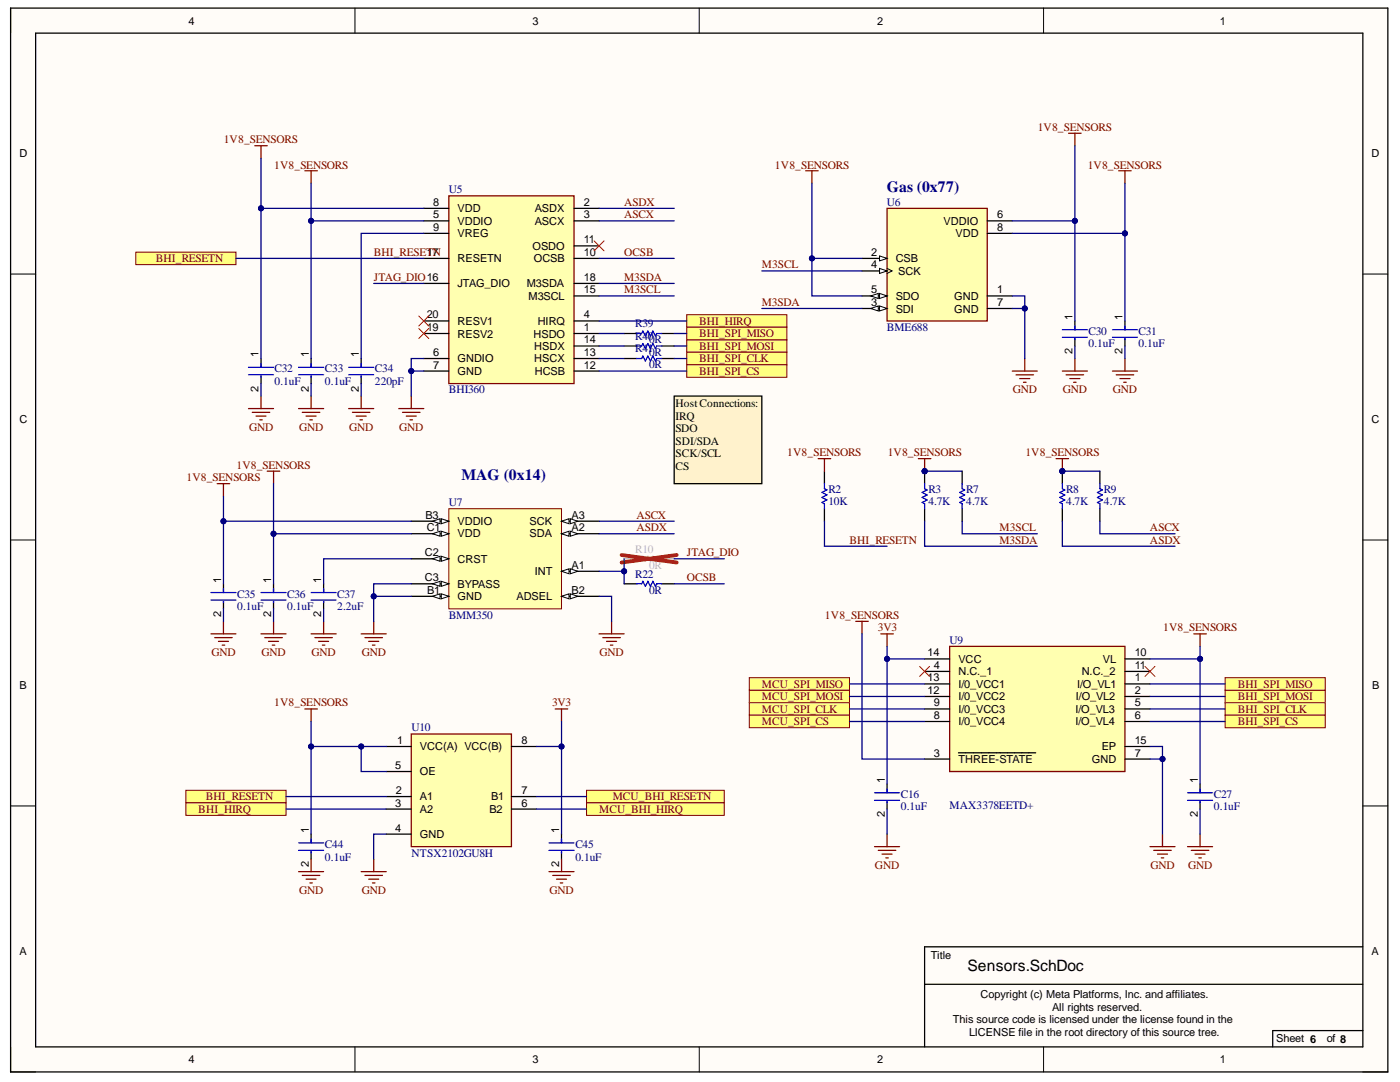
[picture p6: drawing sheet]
<svg xmlns="http://www.w3.org/2000/svg" width="279mm" height="216mm" viewBox="0 0 279 216" stroke-linecap="round" stroke-linejoin="round" font-family="sans-serif">
<defs><g id="words">
<g font-size="3.1" fill="#000080">
<text x="177" y="38.4">Gas (0x77)</text>
<text x="92.1" y="95.8">MAG (0x14)</text>
</g>
<text font-size="3.1" x="193.1" y="193.8">Sensors.SchDoc</text>
<g font-size="2.3" fill="#800000">
<text x="44.6" y="28.6">1V8_SENSORS</text>
<text x="207.1" y="26.1">1V8_SENSORS</text>
<text x="54.7" y="33.6">1V8_SENSORS</text>
<text x="154.7" y="33.6">1V8_SENSORS</text>
<text x="217.1" y="33.6">1V8_SENSORS</text>
<text x="124.6" y="41.1">ASDX</text>
<text x="124.6" y="43.6">ASCX</text>
<text x="31.1" y="52.3">BHI_RESETN</text>
<text x="74.6" y="51">BHI_RESETN</text>
<text x="124.6" y="51">OCSB</text>
<text x="152" y="53.6">M3SCL</text>
<text x="74.6" y="56.1">JTAG_DIO16</text>
<text x="124.6" y="56.1">M3SDA</text>
<text x="124.6" y="58.6">M3SCL</text>
<text x="139.5" y="64.8">BHI_HIRQ</text>
<text x="152" y="61.1">M3SDA</text>
<text x="139.5" y="69.8">BHI_SPI_MOSI</text>
<text x="139.5" y="67.3">BHI_SPI_MISO</text>
<text x="139.5" y="72.3">BHI_SPI_CLK</text>
<text x="139.5" y="74.8">BHI_SPI_CS</text>
<text x="202.1" y="78.5">GND</text>
<text x="212.1" y="78.5">GND</text>
<text x="222.1" y="78.5">GND</text>
<text x="49.7" y="86">GND</text>
<text x="59.7" y="86">GND</text>
<text x="69.7" y="86">GND</text>
<text x="79.7" y="86">GND</text>
<text x="37.2" y="96">1V8_SENSORS</text>
<text x="47.2" y="93.5">1V8_SENSORS</text>
<text x="157.1" y="91">1V8_SENSORS</text>
<text x="177.2" y="91">1V8_SENSORS</text>
<text x="204.6" y="91">1V8_SENSORS</text>
<text x="127" y="103.5">ASCX</text>
<text x="127" y="106.1">ASDX</text>
<text x="199.5" y="106.1">M3SCL</text>
<text x="229.5" y="106.1">ASCX</text>
<text x="137.1" y="111">JTAG_DIO</text>
<text x="169.5" y="108.5">BHI_RESETN</text>
<text x="199.5" y="108.5">M3SDA</text>
<text x="229.5" y="108.5">ASDX</text>
<text x="137.1" y="116">OCSB</text>
<text x="164.6" y="123.5">1V8_SENSORS</text>
<text x="175.2" y="126">3V3</text>
<text x="232.1" y="126">1V8_SENSORS</text>
<text x="42.2" y="131">GND</text>
<text x="52.2" y="131">GND</text>
<text x="62.2" y="131">GND</text>
<text x="72.2" y="131">GND</text>
<text x="119.7" y="131">GND</text>
<text x="152" y="137.2">MCU_SPI_MISO</text>
<text x="247" y="137.2">BHI_SPI_MISO</text>
<text x="54.7" y="141">1V8_SENSORS</text>
<text x="110.2" y="141">3V3</text>
<text x="152" y="139.7">MCU_SPI_MOSI</text>
<text x="152" y="142.2">MCU_SPI_CLK</text>
<text x="247" y="139.7">BHI_SPI_MOSI</text>
<text x="247" y="142.2">BHI_SPI_CLK</text>
<text x="152" y="144.8">MCU_SPI_CS</text>
<text x="247" y="144.8">BHI_SPI_CS</text>
<text x="41.1" y="159.7">BHI_RESETN</text>
<text x="122.3" y="159.7">MCU_BHI_RESETN</text>
<text x="39.6" y="162.2">BHI_HIRQ</text>
<text x="119.6" y="162.2">MCU_BHI_HIRQ</text>
<text x="174.6" y="173.4">GND</text>
<text x="229.6" y="173.4">GND</text>
<text x="237.1" y="173.4">GND</text>
<text x="59.7" y="178.4">GND</text>
<text x="72.2" y="178.4">GND</text>
<text x="109.7" y="178.4">GND</text>
</g>
<g font-size="2.3" fill="#000080">
<text x="89.6" y="38.6">U5</text>
<text x="177" y="41.1">U6</text>
<text x="126.8" y="65.3">R39</text>
<text x="126.8" y="67.8">R40</text>
<text x="126.8" y="70.3">R41</text>
<text x="129.6" y="68.5">0R</text>
<text x="129.6" y="71.1">0R</text>
<text x="177" y="66.1">BME688</text>
<text x="217.2" y="66.8">C30</text>
<text x="217.2" y="69.3">0.1uF</text>
<text x="227.2" y="66.8">C31</text>
<text x="227.2" y="69.3">0.1uF</text>
<text x="54.8" y="74.3">C32</text>
<text x="54.8" y="76.8">0.1uF</text>
<text x="64.9" y="74.3">C33</text>
<text x="64.9" y="76.8">0.1uF</text>
<text x="74.8" y="74.3">C34</text>
<text x="74.8" y="76.8">220pF</text>
<text x="129.6" y="73.5">0R</text>
<text x="89.6" y="78.5">BHI360</text>
<text x="89.6" y="101">U7</text>
<text x="165.3" y="98.3">R2</text>
<text x="165.3" y="100.7">10K</text>
<text x="185.3" y="98.3">R3</text>
<text x="185.3" y="100.7">4.7K</text>
<text x="192.8" y="98.3">R7</text>
<text x="192.8" y="100.7">4.7K</text>
<text x="212.8" y="98.3">R8</text>
<text x="212.8" y="100.7">4.7K</text>
<text x="220.3" y="98.3">R9</text>
<text x="220.3" y="100.7">4.7K</text>
<text x="47.4" y="119.2">C35</text>
<text x="57.3" y="119.2">C36</text>
<text x="67.3" y="119.2">C37</text>
<text x="126.8" y="115.3">R22</text>
<text x="129.6" y="118.5">0R</text>
<text x="47.4" y="121.8">0.1uF</text>
<text x="57.3" y="121.8">0.1uF</text>
<text x="67.3" y="121.8">2.2uF</text>
<text x="89.6" y="123.5">BMM350</text>
<text x="189.5" y="128.4">U9</text>
<text x="82.1" y="145.9">U10</text>
<text x="179.8" y="159.2">C16</text>
<text x="179.8" y="161.7">0.1uF</text>
<text x="189.5" y="161.4">MAX3378EETD+</text>
<text x="242.3" y="159.2">C27</text>
<text x="242.3" y="161.7">0.1uF</text>
<text x="64.9" y="169.2">C44</text>
<text x="64.9" y="171.7">0.1uF</text>
<text x="82.1" y="171">NTSX2102GU8H</text>
<text x="114.8" y="169.2">C45</text>
<text x="114.8" y="171.7">0.1uF</text>
</g>
<g font-size="2.3">
<text x="134.8" y="81.3">HostConnections:</text>
<text x="134.8" y="83.8">IRQ</text>
<text x="134.8" y="86.3">SDO</text>
<text x="134.8" y="88.8">SDI/SDA</text>
<text x="134.8" y="91.3">SCK/SCL</text>
<text x="134.8" y="93.8">CS</text>
</g>
<g font-size="2.3" fill="#bfbebc">
<text x="126.8" y="110.3">R10</text>
<text x="129.6" y="113.5">0R</text>
</g>
<g font-size="2.2">
<text x="37.6" y="4.9">4</text>
<text x="106.3" y="4.9">3</text>
<text x="175" y="4.9">2</text>
<text x="243.5" y="4.9">1</text>
<text x="3.9" y="31.4">D</text>
<text x="273.7" y="31.4">D</text>
<text x="86.4" y="41.1">8</text>
<text x="116.5" y="41.1">2</text>
<text x="86.4" y="43.6">5</text>
<text x="86.4" y="46.1">9</text>
<text x="91.3" y="44.9">VDDIO</text>
<text x="91.3" y="42.3">VDD</text>
<text x="91.3" y="47.3">VREG</text>
<text x="106.7" y="42.3">ASDX</text>
<text x="106.7" y="44.9">ASCX</text>
<text x="116.5" y="43.6">3</text>
<text x="188.3" y="44.9">VDDIO</text>
<text x="190.7" y="47.3">VDD</text>
<text x="199" y="43.6">6</text>
<text x="199" y="46.1">8</text>
<text x="85.2" y="51.1">17</text>
<text x="91.3" y="52.3">RESETN</text>
<text x="106.3" y="49.9">OSDO</text>
<text x="106.5" y="52.3">OCSB</text>
<text x="116.5" y="51.1">10</text>
<text x="116.5" y="48.6">11</text>
<text x="173.9" y="51.1">2</text>
<text x="173.9" y="53.6">4</text>
<text x="178.8" y="52.3">CSB</text>
<text x="91.3" y="57.3">JTAG_DIO</text>
<text x="105.1" y="57.3">M3SDA</text>
<text x="105.4" y="59.8">M3SCL</text>
<text x="116.5" y="58.6">15</text>
<text x="116.5" y="56.1">18</text>
<text x="173.9" y="58.6">5</text>
<text x="178.8" y="59.8">SDO</text>
<text x="179.3" y="54.8">SCK</text>
<text x="190.4" y="59.8">GND</text>
<text x="199" y="58.6">1</text>
<text x="85.2" y="63.5">20</text>
<text x="91.3" y="64.8">RESV1</text>
<text x="107.3" y="64.8">HIRQ</text>
<text x="116.5" y="63.5">4</text>
<text x="173.9" y="61.1">3</text>
<text x="178.8" y="62.4">SDI</text>
<text x="190.4" y="62.4">GND</text>
<text x="199" y="61.1">7</text>
<text x="214" y="63.8" transform="rotate(-90 214 63.8)">1</text>
<text x="224" y="63.8" transform="rotate(-90 224 63.8)">1</text>
<text x="51.6" y="71.3" transform="rotate(-90 51.6 71.3)">1</text>
<text x="61.6" y="71.3" transform="rotate(-90 61.6 71.3)">1</text>
<text x="71.6" y="71.3" transform="rotate(-90 71.6 71.3)">1</text>
<text x="85.2" y="66.1">19</text>
<text x="86.4" y="71.1">6</text>
<text x="91.3" y="67.3">RESV2</text>
<text x="106.5" y="67.3">HSDO</text>
<text x="106.6" y="69.8">HSDX</text>
<text x="116.5" y="66.1">1</text>
<text x="116.5" y="71.1">13</text>
<text x="116.5" y="68.5">14</text>
<text x="214" y="70.6" transform="rotate(-90 214 70.6)">2</text>
<text x="224" y="70.6" transform="rotate(-90 224 70.6)">2</text>
<text x="86.4" y="73.6">7</text>
<text x="91.3" y="72.3">GNDIO</text>
<text x="91.3" y="74.8">GND</text>
<text x="106.6" y="72.3">HSCX</text>
<text x="106.7" y="74.8">HCSB</text>
<text x="116.5" y="73.6">12</text>
<text x="51.6" y="78.2" transform="rotate(-90 51.6 78.2)">2</text>
<text x="61.6" y="78.2" transform="rotate(-90 61.6 78.2)">2</text>
<text x="71.6" y="78.2" transform="rotate(-90 71.6 78.2)">2</text>
<text x="3.9" y="84.5">C</text>
<text x="273.7" y="84.5">C</text>
<text x="84.9" y="103.5">B3</text>
<text x="85.2" y="106.1">C1</text>
<text x="91.3" y="104.8">VDDIO</text>
<text x="91.3" y="107.2">VDD</text>
<text x="105.7" y="107.2">SDA</text>
<text x="105.7" y="104.8">SCK</text>
<text x="114.1" y="106.1">A2</text>
<text x="114.1" y="103.5">A3</text>
<text x="84.8" y="111">C2</text>
<text x="91.3" y="112.3">CRST</text>
<text x="114.1" y="113.5">A1</text>
<text x="44.1" y="116.3" transform="rotate(-90 44.1 116.3)">1</text>
<text x="54.1" y="116.3" transform="rotate(-90 54.1 116.3)">1</text>
<text x="64.1" y="116.3" transform="rotate(-90 64.1 116.3)">1</text>
<text x="84.8" y="116">C3</text>
<text x="85.2" y="118.5">B1</text>
<text x="91.3" y="119.7">GND</text>
<text x="91.3" y="117.3">BYPASS</text>
<text x="103.1" y="119.7">ADSEL</text>
<text x="106.7" y="114.8">INT</text>
<text x="114.1" y="118.5">B2</text>
<text x="44.1" y="123.1" transform="rotate(-90 44.1 123.1)">2</text>
<text x="54.1" y="123.1" transform="rotate(-90 54.1 123.1)">2</text>
<text x="64.1" y="123.1" transform="rotate(-90 64.1 123.1)">2</text>
<text x="185.1" y="131">14</text>
<text x="226.5" y="131">10</text>
<text x="3.9" y="137.6">B</text>
<text x="185.1" y="136">13</text>
<text x="186.4" y="133.5">4</text>
<text x="191.3" y="134.7">N.C._1</text>
<text x="191.3" y="132.3">VCC</text>
<text x="191.3" y="137.2">I/0_VCC1</text>
<text x="215" y="137.2">I/O_VL1</text>
<text x="215.9" y="134.7">N.C._2</text>
<text x="220.1" y="132.3">VL</text>
<text x="226.5" y="136">1</text>
<text x="226.5" y="133.5">11</text>
<text x="273.8" y="137.6">B</text>
<text x="185.1" y="138.5">12</text>
<text x="186.4" y="141">9</text>
<text x="186.4" y="143.5">8</text>
<text x="191.3" y="139.8">I/0_VCC2</text>
<text x="191.3" y="142.2">I/0_VCC3</text>
<text x="214.6" y="142.2">I/O_VL3</text>
<text x="214.7" y="139.8">I/O_VL2</text>
<text x="226.5" y="138.5">2</text>
<text x="226.5" y="141">5</text>
<text x="226.5" y="143.5">6</text>
<text x="79.2" y="148.5">1</text>
<text x="83.8" y="149.7">VCC(A) VCC(B)</text>
<text x="104.1" y="148.5">8</text>
<text x="191.3" y="144.8">I/0_VCC4</text>
<text x="214.6" y="144.8">I/O_VL4</text>
<text x="219.9" y="149.7">EP</text>
<text x="226.5" y="148.5">15</text>
<text x="78.9" y="153.5">5</text>
<text x="83.8" y="154.7">OE</text>
<text x="186.4" y="151">3</text>
<text x="191.3" y="152.2">THREE-STATE</text>
<text x="217.9" y="152.2">GND</text>
<text x="226.5" y="151">7</text>
<text x="78.9" y="161">3</text>
<text x="79" y="158.5">2</text>
<text x="83.8" y="159.7">A1</text>
<text x="98" y="159.7">B1</text>
<text x="104.1" y="161">6</text>
<text x="104.1" y="158.5">7</text>
<text x="176.6" y="156.2" transform="rotate(-90 176.6 156.2)">1</text>
<text x="239.1" y="156.2" transform="rotate(-90 239.1 156.2)">1</text>
<text x="61.6" y="166.2" transform="rotate(-90 61.6 166.2)">1</text>
<text x="78.9" y="166">4</text>
<text x="83.8" y="162.3">A2</text>
<text x="83.8" y="167.2">GND</text>
<text x="97.7" y="162.3">B2</text>
<text x="111.6" y="166.2" transform="rotate(-90 111.6 166.2)">1</text>
<text x="176.6" y="163.1" transform="rotate(-90 176.6 163.1)">2</text>
<text x="239.1" y="163.1" transform="rotate(-90 239.1 163.1)">2</text>
<text x="61.6" y="173.1" transform="rotate(-90 61.6 173.1)">2</text>
<text x="111.6" y="173.1" transform="rotate(-90 111.6 173.1)">2</text>
<text x="3.9" y="190.7">A</text>
<text x="185.8" y="191.4">Title</text>
<text x="273.7" y="190.7">A</text>
<text x="195.7" y="199.2">Copyright (c) Meta Platforms, Inc. and affiliates.</text>
<text x="210" y="201.6">All rights reserved.</text>
<text x="190.2" y="204.2">This source code is licensed under the license found in the</text>
<text x="193.4" y="206.6">LICENSE file in the root directory of this source tree.</text>
<text x="254.7" y="207.9">Sheet 6</text>
<text x="264.8" y="207.9">of 8</text>
<text x="37.6" y="212.1">4</text>
<text x="106.3" y="212.1">3</text>
<text x="175" y="212.1">2</text>
<text x="243.5" y="212.1">1</text>
</g>
</g></defs>
<g fill="#fffcf8">
<path d="M2.1 1.6h274.9v212.3h-274.9z" fill-rule="evenodd"/>
<path d="M7.1 6.6h264.9v202.3h-264.9z" fill-rule="evenodd"/>
</g>
<g fill="none" stroke="#000" stroke-width=".2">
<path d="M2.1 1.6v5M70.8 1.6v5M139.5 1.6v5M208.3 1.6v5M2.1 54.7h5M272 54.7h5M2.1 107.7h5M272 107.8h5M2.1 160.8h5M272 160.8h5M2.1 208.9v5h5M70.8 208.9v5"/>
<path d="M139.5 208.9v5M208.3 208.9v5M272 213.9h5"/>
</g>
<path d="M2.1 1.6h274.9v212.3h-274.9zM7.1 6.6h264.9v202.3h-264.9zM184.5 196.4h87.5M272 188.9h-87.5v20M272 205.6h-18v3.3" fill="none" stroke="#000" stroke-width=".25"/>
<path d="M50.8 29.1h2.5M52.1 29.1v2.5" fill="none" stroke="#800000" stroke-width=".25"/>
<path d="M177 41.6h20v22.4h-20z" fill-rule="evenodd" fill="#ffffb0"/>
<path d="M177 41.6h20v22.4h-20z" fill="none" stroke="#800000" stroke-width=".25"/>
<path d="M172 51.6h5" fill="none" stroke="#000" stroke-width=".25"/>
<path d="M175.5 51.1l1.5 .5-1.5 .5z" fill="#f8fcff"/>
<path d="M175.5 51.1l1.5 .5-1.5 .5z" fill="none" stroke="#000" stroke-width=".2"/>
<path d="M172 54.1h5" fill="none" stroke="#000" stroke-width=".25"/>
<path d="M175.5 53.6l1.5 .5-1.5 .5z" fill="#f8fcff"/>
<path d="M175.5 53.6l1.5 .5-1.5 .5zM177 53.6l1 .5-1 .5" fill="none" stroke="#000" stroke-width=".2"/>
<path d="M197 44.1h5M197 46.6h5M172 61.6h5" fill="none" stroke="#000" stroke-width=".25"/>
<path d="M175.5 61l1.5 .6-1.5 .5z" fill="#f8fcff"/>
<path d="M175.5 61l1.5 .6-1.5 .5z" fill="none" stroke="#000" stroke-width=".2"/>
<path d="M173.8 61.6l1.5-.6v1.1z" fill="#f8fcff"/>
<path d="M173.8 61.6l1.5-.6v1.1z" fill="none" stroke="#000" stroke-width=".2"/>
<path d="M172 59.1h5" fill="none" stroke="#000" stroke-width=".25"/>
<path d="M175.5 58.6l1.5 .5-1.5 .5z" fill="#f8fcff"/>
<path d="M175.5 58.6l1.5 .5-1.5 .5z" fill="none" stroke="#000" stroke-width=".2"/>
<path d="M173.8 59.1l1.5-.5v1z" fill="#f8fcff"/>
<path d="M173.8 59.1l1.5-.5v1z" fill="none" stroke="#000" stroke-width=".2"/>
<path d="M197 59.1h5M197 61.6h5" fill="none" stroke="#000" stroke-width=".25"/>
<path d="M89.6 101.5h22.5v20h-22.5z" fill-rule="evenodd" fill="#ffffb0"/>
<path d="M89.6 101.5h22.5v20h-22.5z" fill="none" stroke="#800000" stroke-width=".2"/>
<path d="M112.1 114h7.5" fill="none" stroke="#000" stroke-width=".25"/>
<path d="M112.1 114l1.5-.5v1z" fill="#f8fcff"/>
<path d="M112.1 114l1.5-.5v1z" fill="none" stroke="#000" stroke-width=".2"/>
<path d="M113.8 113.5l1.5 .5-1.5 .5z" fill="#f8fcff"/>
<path d="M113.8 113.5l1.5 .5-1.5 .5z" fill="none" stroke="#000" stroke-width=".2"/>
<path d="M112.1 106.5h7.5" fill="none" stroke="#000" stroke-width=".25"/>
<path d="M112.1 106.5l1.5-.5v1z" fill="#f8fcff"/>
<path d="M112.1 106.5l1.5-.5v1z" fill="none" stroke="#000" stroke-width=".2"/>
<path d="M113.8 106l1.5 .5-1.5 .5z" fill="#f8fcff"/>
<path d="M113.8 106l1.5 .5-1.5 .5z" fill="none" stroke="#000" stroke-width=".2"/>
<path d="M112.1 104h7.5" fill="none" stroke="#000" stroke-width=".25"/>
<path d="M112.1 104l1.5-.5v1z" fill="#f8fcff"/>
<path d="M112.1 104l1.5-.5v1z" fill="none" stroke="#000" stroke-width=".2"/>
<path d="M113.8 103.5l1.5 .5-1.5 .5z" fill="#f8fcff"/>
<path d="M113.8 103.5l1.5 .5-1.5 .5z" fill="none" stroke="#000" stroke-width=".2"/>
<path d="M82.1 119h7.5" fill="none" stroke="#000" stroke-width=".25"/>
<path d="M88.1 118.5l1.5 .5-1.5 .5z" fill="#f8fcff"/>
<path d="M88.1 118.5l1.5 .5-1.5 .5z" fill="none" stroke="#000" stroke-width=".2"/>
<path d="M86.3 119l1.5-.5v1z" fill="#f8fcff"/>
<path d="M86.3 119l1.5-.5v1z" fill="none" stroke="#000" stroke-width=".2"/>
<path d="M112.1 119h7.5" fill="none" stroke="#000" stroke-width=".25"/>
<path d="M112.1 119l1.5-.5v1z" fill="#f8fcff"/>
<path d="M112.1 119l1.5-.5v1z" fill="none" stroke="#000" stroke-width=".2"/>
<path d="M113.8 118.5l1.5 .5-1.5 .5z" fill="#f8fcff"/>
<path d="M113.8 118.5l1.5 .5-1.5 .5z" fill="none" stroke="#000" stroke-width=".2"/>
<path d="M82.1 104h7.5" fill="none" stroke="#000" stroke-width=".25"/>
<path d="M88.1 103.5l1.5 .5-1.5 .5z" fill="#f8fcff"/>
<path d="M88.1 103.5l1.5 .5-1.5 .5z" fill="none" stroke="#000" stroke-width=".2"/>
<path d="M86.3 104l1.5-.5v1z" fill="#f8fcff"/>
<path d="M86.3 104l1.5-.5v1z" fill="none" stroke="#000" stroke-width=".2"/>
<path d="M82.1 106.5h7.5" fill="none" stroke="#000" stroke-width=".25"/>
<path d="M88.1 106l1.5 .5-1.5 .5z" fill="#f8fcff"/>
<path d="M88.1 106l1.5 .5-1.5 .5z" fill="none" stroke="#000" stroke-width=".2"/>
<path d="M86.3 106.5l1.5-.5v1z" fill="#f8fcff"/>
<path d="M86.3 106.5l1.5-.5v1z" fill="none" stroke="#000" stroke-width=".2"/>
<path d="M82.1 111.5h7.5" fill="none" stroke="#000" stroke-width=".25"/>
<path d="M88.1 111l1.5 .5-1.5 .5z" fill="#f8fcff"/>
<path d="M88.1 111l1.5 .5-1.5 .5z" fill="none" stroke="#000" stroke-width=".2"/>
<path d="M86.3 111.5l1.5-.5v1z" fill="#f8fcff"/>
<path d="M86.3 111.5l1.5-.5v1z" fill="none" stroke="#000" stroke-width=".2"/>
<path d="M82.1 116.5h7.5" fill="none" stroke="#000" stroke-width=".25"/>
<path d="M88.1 116l1.5 .5-1.5 .5z" fill="#f8fcff"/>
<path d="M88.1 116l1.5 .5-1.5 .5z" fill="none" stroke="#000" stroke-width=".2"/>
<path d="M86.3 116.5l1.5-.5v1z" fill="#f8fcff"/>
<path d="M86.3 116.5l1.5-.5v1z" fill="none" stroke="#000" stroke-width=".2"/>
<g fill="none" stroke="#800000" stroke-width=".25">
<path d="M202 74h5M202.8 74.8h3.5M203.5 75.5h2M204.3 76.3h.5M204.5 71.5v2.5M212 74h5M212.8 74.8h3.5M213.5 75.5h2M214.3 76.3h.5M214.5 71.5v2.5M222 74h5M222.8 74.8h3.5"/>
<path d="M223.5 75.5h2M224.3 76.3h.5M224.5 71.5v2.5M42.1 126.5h5M42.8 127.2h3.5M43.6 128h2M44.3 128.7h.5M44.6 124v2.5M52.1 126.5h5M52.8 127.2h3.5M53.6 128h2M54.3 128.7h.5"/>
<path d="M54.6 124v2.5M62.1 126.5h5M62.8 127.2h3.5M63.6 128h2M64.3 128.7h.5M64.6 124v2.5M72.1 126.5h5M72.8 127.2h3.5M73.6 128h2M74.3 128.7h.5M74.6 124v2.5M119.6 126.5h5"/>
<path d="M120.3 127.2h3.5M121.1 128h2M121.8 128.7h.5M122.1 124v2.5"/>
</g>
<path d="M89.6 39.1h25v37.4h-25z" fill-rule="evenodd" fill="#ffffb0"/>
<g fill="none" stroke="#800000" stroke-width=".25">
<path d="M89.6 39.1h25v37.4h-25zM52.1 79v2.5M62.1 79v2.5M72.1 79v2.5M82.1 79v2.5M49.6 81.5h5M50.3 82.3h3.5M51.1 83h2M51.8 83.8h.5M59.6 81.5h5M60.3 82.3h3.5M61.1 83h2"/>
<path d="M61.8 83.8h.5M69.6 81.5h5M70.3 82.3h3.5M71.1 83h2M71.8 83.8h.5M79.6 81.5h5M80.3 82.3h3.5M81.1 83h2M81.8 83.8h.5"/>
</g>
<g fill="none" stroke="#000" stroke-width=".25">
<path d="M84.6 41.6h5M84.6 44.1h5M84.6 46.6h5M84.6 51.6h5M84.6 56.6h5M114.6 41.6h5M114.6 44.1h5M114.6 51.6h5M114.6 49.1h5M114.6 59.1h5M114.6 56.6h5M52.1 71.5v1.8"/>
<path d="M52.1 75v1.5M62.1 71.5v1.8M62.1 75v1.5M72.1 71.5v1.8M72.1 75v1.5M84.6 66.5h5M84.6 64h5M84.6 71.5h5M84.6 74h5M114.6 66.5h5M114.6 64h5M114.6 71.5h5"/>
<path d="M114.6 74h5M114.6 69h5M192 94v2.5M44.6 116.5v1.7M44.6 120v1.5M54.6 116.5v1.7M54.6 120v1.5M64.6 116.5v1.7M64.6 120v1.5M192 101.5v2.5"/>
</g>
<g fill="none" stroke="#00f" stroke-width=".25">
<path d="M49.6 73.3h5M49.6 74.8h5M52.1 72.5v.8M52.1 75v.3M59.6 73.3h5M59.6 74.8h5M62.1 72.5v.8M62.1 75v.3M69.6 73.3h5M69.6 74.8h5M72.1 72.5v.8M72.1 75v.3"/>
<path d="M192 96.5v1l.5 .3-1 .5 1 .5-1 .5 1 .5-1 .5 .5 .2v1M42.1 118.2h5M42.1 119.7h5M44.6 117.5v.7M44.6 120v.2M52.1 118.2h5M52.1 119.7h5M54.6 117.5v.7M54.6 120v.2M62.1 118.2h5M62.1 119.7h5M64.6 117.5v.7"/>
<path d="M64.6 120v.2"/>
</g>
<path d="M83.6 63.1l2 1.9M83.6 65.5l2 2M85.6 63.1l-2 1.9M85.6 65.5l-2 2" fill="none" stroke="#f00" stroke-width=".2"/>
<circle cx="184.5" cy="94" r=".5" fill="#000080"/>
<circle cx="184.5" cy="94" r=".5" fill="none" stroke="#000080" stroke-width=".2"/>
<path d="M184.5 94v2.5" fill="none" stroke="#000" stroke-width=".25"/>
<circle cx="184.5" cy="94" r=".5" fill="#000080"/>
<circle cx="184.5" cy="94" r=".5" fill="none" stroke="#000080" stroke-width=".2"/>
<path d="M219.5 94v2.5M184.5 101.5v2.5M219.5 101.5v2.5" fill="none" stroke="#000" stroke-width=".25"/>
<path d="M184.5 96.5v1l.5 .3-1 .5 1 .5-1 .5 1 .5-1 .5 .5 .2v1M219.5 96.5v1l.5 .3-1 .5 1 .5-1 .5 1 .5-1 .5 .5 .2v1" fill="none" stroke="#00f" stroke-width=".25"/>
<circle cx="212" cy="94" r=".5" fill="#000080"/>
<circle cx="212" cy="94" r=".5" fill="none" stroke="#000080" stroke-width=".2"/>
<path d="M212 94v2.5" fill="none" stroke="#000" stroke-width=".25"/>
<circle cx="212" cy="94" r=".5" fill="#000080"/>
<circle cx="212" cy="94" r=".5" fill="none" stroke="#000080" stroke-width=".2"/>
<path d="M214.5 64v1.8M214.5 67.5v1.5M224.5 64v1.8M224.5 67.5v1.5M164.5 94v2.5M124.6 116.5h2.5M132.1 116.5h2.5M164.5 101.5v2.5M212 101.5v2.5" fill="none" stroke="#000" stroke-width=".25"/>
<path d="M212 65.8h5M212 67.3h5M214.5 65.1v.7M214.5 67.5v.3M222 65.8h5M222 67.3h5M224.5 65.1v.7M224.5 67.5v.3M164.5 96.5v1l.5 .3-1 .5 1 .5-1 .5 1 .5-1 .5 .5 .2v1M212 96.5v1l.5 .3-1 .5 1 .5-1 .5 1 .5-1 .5 .5 .2v1M127.1 116.5h1l.2-.5 .5 1 .5-1 .5 1 .5-1 .5 1 .3-.5h1" fill="none" stroke="#00f" stroke-width=".25"/>
<path d="M124.6 111.5h3.5l.2-.5 .5 1 .5-1 .5 1 .5-1 .5 1 .3-.5h3.5" fill="none" stroke="#bfbebc" stroke-width=".25"/>
<path d="M124.1 110.7l10.9 1.5M135 110.7l-10.9 1.5" fill="none" stroke="#f00" stroke-width=".76"/>
<path d="M118.6 48.1l2 2M120.6 48.1l-2 2" fill="none" stroke="#f00" stroke-width=".2"/>
<path d="M134.6 79h17.4v17.5h-17.4z" fill-rule="evenodd" fill="#fff2cc"/>
<path d="M134.6 79h17.4v17.5h-17.4z" fill="none" stroke="#000" stroke-width=".25"/>
<path d="M137.1 62.8h19.9v2.5h-19.9z" fill-rule="evenodd" fill="#ffff80"/>
<path d="M137.1 62.8h19.9v2.5h-19.9z" fill="none" stroke="#800000" stroke-width=".2"/>
<path d="M27.1 50.3h20v2.5h-20z" fill-rule="evenodd" fill="#ffff80"/>
<path d="M27.1 50.3h20v2.5h-20z" fill="none" stroke="#800000" stroke-width=".2"/>
<g fill="none" stroke="#800000" stroke-width=".25">
<path d="M60.8 34.1h2.5M62.1 34.1v2.5M160.8 34.1h2.5M162 34.1v2.5M213.3 26.6h2.5M214.5 26.6v2.5M223.3 34.1h2.5M224.5 34.1v2.5M43.3 96.5h2.5M44.6 96.5v2.5M53.3 94h2.5M54.6 94v2.5"/>
<path d="M163.3 91.5h2.5M164.5 91.5v2.5M183.3 91.5h2.5M184.5 91.5v2.5"/>
</g>
<path d="M124.6 66.5h2.5M124.6 69h2.5M124.6 71.5h2.5M132.1 66.5h2.5M132.1 69h2.5M132.1 71.5h2.5" fill="none" stroke="#000" stroke-width=".25"/>
<path d="M127.1 66.5h1l.2-.5 .5 1 .5-1 .5 1 .5-1 .5 1 .3-.5h1M127.1 69h1l.2-.5 .5 1 .5-1 .5 1 .5-1 .5 1 .3-.5h1M127.1 71.5h1l.2-.5 .5 1 .5-1 .5 1 .5-1 .5 1 .3-.5h1" fill="none" stroke="#00f" stroke-width=".25"/>
<circle cx="184.5" cy="94" r=".5" fill="#000080"/>
<circle cx="184.5" cy="94" r=".5" fill="none" stroke="#000080" stroke-width=".2"/>
<path d="M210.8 91.5h2.5M212 91.5v2.5" fill="none" stroke="#800000" stroke-width=".25"/>
<circle cx="212" cy="94" r=".5" fill="#000080"/>
<circle cx="212" cy="94" r=".5" fill="none" stroke="#000080" stroke-width=".2"/>
<path d="M189.5 129h35v25h-35z" fill-rule="evenodd" fill="#ffffb0"/>
<g fill="none" stroke="#800000" stroke-width=".25">
<path d="M170.8 124h2.5M172 124v2.5M175.8 126.5h2.5M177 126.5v2.5M189.5 129h35v25h-35zM238.2 126.5h2.6M239.5 126.5v2.5M174.5 168.9h5M175.3 169.7h3.5M176 170.4h2M176.8 171.2h.5M177 166.4v2.5"/>
<path d="M229.5 168.9h5M230.3 169.7h3.5M231 170.4h2M231.8 171.2h.5M232 166.4v2.5M237 168.9h5M237.7 169.7h3.5M238.5 170.4h2M239.2 171.2h.5M239.5 166.4v2.5"/>
</g>
<g fill="none" stroke="#000" stroke-width=".25">
<path d="M184.5 136.5h5M184.5 139h5M184.5 134h5M184.5 131.5h5M224.5 136.5h5M224.5 139h5M224.5 134h5M224.5 131.5h5M177 156.5v1.7M177 159.9v1.5M184.5 151.5h5M184.5 141.5h5"/>
<path d="M184.5 144h5M191.3 150.2h15.4M224.5 151.5h5M224.5 141.5h5M224.5 144h5M224.5 149h5M239.5 156.5v1.7M239.5 159.9v1.5"/>
</g>
<path d="M174.5 158.2h5M174.5 159.7h5M177 157.4v.8M177 159.9v.3M237 158.2h5M237 159.7h5M239.5 157.4v.8M239.5 159.9v.3" fill="none" stroke="#00f" stroke-width=".25"/>
<path d="M183.5 133l2 2M185.5 133l-2 2M228.5 133l2 2M230.5 133l-2 2" fill="none" stroke="#f00" stroke-width=".2"/>
<path d="M149.5 137.7h20v2.5h-20z" fill-rule="evenodd" fill="#ffff80"/>
<path d="M149.5 137.7h20v2.5h-20z" fill="none" stroke="#800000" stroke-width=".2"/>
<path d="M149.5 135.2h20v2.5h-20z" fill-rule="evenodd" fill="#ffff80"/>
<path d="M149.5 135.2h20v2.5h-20z" fill="none" stroke="#800000" stroke-width=".2"/>
<path d="M149.5 140.2h20v2.5h-20z" fill-rule="evenodd" fill="#ffff80"/>
<path d="M149.5 140.2h20v2.5h-20z" fill="none" stroke="#800000" stroke-width=".2"/>
<path d="M149.5 142.7h20v2.5h-20z" fill-rule="evenodd" fill="#ffff80"/>
<path d="M149.5 142.7h20v2.5h-20z" fill="none" stroke="#800000" stroke-width=".2"/>
<path d="M244.5 137.7h20v2.5h-20z" fill-rule="evenodd" fill="#ffff80"/>
<path d="M244.5 137.7h20v2.5h-20z" fill="none" stroke="#800000" stroke-width=".2"/>
<path d="M244.5 135.2h20v2.5h-20z" fill-rule="evenodd" fill="#ffff80"/>
<path d="M244.5 135.2h20v2.5h-20z" fill="none" stroke="#800000" stroke-width=".2"/>
<path d="M244.5 140.2h20v2.5h-20z" fill-rule="evenodd" fill="#ffff80"/>
<path d="M244.5 140.2h20v2.5h-20z" fill="none" stroke="#800000" stroke-width=".2"/>
<path d="M244.5 142.7h20v2.5h-20z" fill-rule="evenodd" fill="#ffff80"/>
<path d="M244.5 142.7h20v2.5h-20z" fill="none" stroke="#800000" stroke-width=".2"/>
<path d="M137.1 67.8h19.9v2.5h-19.9z" fill-rule="evenodd" fill="#ffff80"/>
<path d="M137.1 67.8h19.9v2.5h-19.9z" fill="none" stroke="#800000" stroke-width=".2"/>
<path d="M137.1 65.3h19.9v2.5h-19.9z" fill-rule="evenodd" fill="#ffff80"/>
<path d="M137.1 65.3h19.9v2.5h-19.9z" fill="none" stroke="#800000" stroke-width=".2"/>
<path d="M137.1 70.3h19.9v2.5h-19.9z" fill-rule="evenodd" fill="#ffff80"/>
<path d="M137.1 70.3h19.9v2.5h-19.9z" fill="none" stroke="#800000" stroke-width=".2"/>
<path d="M137.1 72.8h19.9v2.5h-19.9z" fill-rule="evenodd" fill="#ffff80"/>
<path d="M137.1 72.8h19.9v2.5h-19.9z" fill="none" stroke="#800000" stroke-width=".2"/>
<path d="M117.1 157.7h27.4v2.5h-27.4z" fill-rule="evenodd" fill="#ffff80"/>
<path d="M117.1 157.7h27.4v2.5h-27.4z" fill="none" stroke="#800000" stroke-width=".2"/>
<path d="M117.1 160.2h27.4v2.5h-27.4z" fill-rule="evenodd" fill="#ffff80"/>
<path d="M117.1 160.2h27.4v2.5h-27.4z" fill="none" stroke="#800000" stroke-width=".2"/>
<path d="M82.1 146.5h20v22.4h-20z" fill-rule="evenodd" fill="#ffffb0"/>
<g fill="none" stroke="#800000" stroke-width=".25">
<path d="M60.8 141.5h2.5M62.1 141.5v2.5M82.1 146.5h20v22.4h-20zM110.8 141.5h2.5M112.1 141.5v2.5M59.6 173.9h5M60.3 174.7h3.5M61.1 175.4h2M61.8 176.2h.5M62.1 171.4v2.5M72.1 173.9h5M72.8 174.7h3.5"/>
<path d="M73.6 175.4h2M74.3 176.2h.5M74.6 171.4v2.5M109.6 173.9h5M110.3 174.7h3.5M111.1 175.4h2M111.8 176.2h.5M112.1 171.4v2.5"/>
</g>
<path d="M77.1 149h5M77.1 158.9h5M77.1 154h5M102.1 149h5M102.1 158.9h5M62.1 166.4v1.8M62.1 169.9v1.5M77.1 161.4h5M77.1 166.4h5M102.1 161.4h5M112.1 166.4v1.8M112.1 169.9v1.5" fill="none" stroke="#000" stroke-width=".25"/>
<path d="M59.6 168.2h5M59.6 169.7h5M62.1 167.4v.8M62.1 169.9v.3M109.6 168.2h5M109.6 169.7h5M112.1 167.4v.8M112.1 169.9v.3" fill="none" stroke="#00f" stroke-width=".25"/>
<path d="M37.1 157.7h20v2.5h-20z" fill-rule="evenodd" fill="#ffff80"/>
<path d="M37.1 157.7h20v2.5h-20z" fill="none" stroke="#800000" stroke-width=".2"/>
<path d="M37.1 160.2h20v2.5h-20z" fill-rule="evenodd" fill="#ffff80"/>
<path d="M37.1 160.2h20v2.5h-20z" fill="none" stroke="#800000" stroke-width=".2"/>
<path d="M82.1 106.5h-27.5v10" fill="none" stroke="#000080" stroke-width=".25"/>
<circle cx="54.6" cy="106.5" r=".5" fill="#000080"/>
<circle cx="54.6" cy="106.5" r=".5" fill="none" stroke="#000080" stroke-width=".2"/>
<path d="M82.1 119h-7.5v5" fill="none" stroke="#000080" stroke-width=".25"/>
<circle cx="74.6" cy="119" r=".5" fill="#000080"/>
<circle cx="74.6" cy="119" r=".5" fill="none" stroke="#000080" stroke-width=".2"/>
<path d="M44.6 99v5M44.6 121.5v2.5M54.6 121.5v2.5" fill="none" stroke="#000080" stroke-width=".25"/>
<circle cx="44.6" cy="104" r=".5" fill="#000080"/>
<circle cx="44.6" cy="104" r=".5" fill="none" stroke="#000080" stroke-width=".2"/>
<path d="M82.1 111.5h-17.5v5M82.1 116.5h-7.5v2.5M64.6 121.5v2.5" fill="none" stroke="#000080" stroke-width=".25"/>
<circle cx="74.6" cy="119" r=".5" fill="#000080"/>
<circle cx="74.6" cy="119" r=".5" fill="none" stroke="#000080" stroke-width=".2"/>
<path d="M202 61.6h2.5M214.5 69v2.5M224.5 69v2.5M119.6 119h2.5v5M119.6 104h15M119.6 106.5h15" fill="none" stroke="#000080" stroke-width=".25"/>
<circle cx="204.5" cy="61.6" r=".5" fill="#000080"/>
<circle cx="204.5" cy="61.6" r=".5" fill="none" stroke="#000080" stroke-width=".2"/>
<path d="M84.6 44.1h-22.5v27.4M152 54.1h20M152 61.6h20" fill="none" stroke="#000080" stroke-width=".25"/>
<circle cx="62.1" cy="44.1" r=".5" fill="#000080"/>
<circle cx="62.1" cy="44.1" r=".5" fill="none" stroke="#000080" stroke-width=".2"/>
<path d="M84.6 46.6h-12.5v24.9M84.6 41.6h-32.5v29.9" fill="none" stroke="#000080" stroke-width=".25"/>
<circle cx="52.1" cy="41.6" r=".5" fill="#000080"/>
<circle cx="52.1" cy="41.6" r=".5" fill="none" stroke="#000080" stroke-width=".2"/>
<path d="M74.6 56.6h10M82.1 74h2.5" fill="none" stroke="#000080" stroke-width=".25"/>
<circle cx="82.1" cy="74" r=".5" fill="#000080"/>
<circle cx="82.1" cy="74" r=".5" fill="none" stroke="#000080" stroke-width=".2"/>
<path d="M119.6 41.6h15M119.6 44.1h15M119.6 56.6h15M119.6 59.1h15M52.1 76.5v2.5M62.1 76.5v2.5M119.6 64h17.5M82.1 104h-37.5v12.5" fill="none" stroke="#000080" stroke-width=".25"/>
<circle cx="44.6" cy="104" r=".5" fill="#000080"/>
<circle cx="44.6" cy="104" r=".5" fill="none" stroke="#000080" stroke-width=".2"/>
<path d="M224.5 36.6v10h-22.5M184.5 104v5h22.5M192 104v2.5h15" fill="none" stroke="#000080" stroke-width=".25"/>
<circle cx="224.5" cy="46.6" r=".5" fill="#000080"/>
<circle cx="224.5" cy="46.6" r=".5" fill="none" stroke="#000080" stroke-width=".2"/>
<path d="M214.5 44.1v19.9" fill="none" stroke="#000080" stroke-width=".25"/>
<circle cx="214.5" cy="44.1" r=".5" fill="#000080"/>
<circle cx="214.5" cy="44.1" r=".5" fill="none" stroke="#000080" stroke-width=".2"/>
<path d="M224.5 46.6v17.4" fill="none" stroke="#000080" stroke-width=".25"/>
<circle cx="224.5" cy="46.6" r=".5" fill="#000080"/>
<circle cx="224.5" cy="46.6" r=".5" fill="none" stroke="#000080" stroke-width=".2"/>
<path d="M202 59.1h2.5v12.4M212 104v5h22.5M219.5 104v2.5h15" fill="none" stroke="#000080" stroke-width=".25"/>
<circle cx="204.5" cy="61.6" r=".5" fill="#000080"/>
<circle cx="204.5" cy="61.6" r=".5" fill="none" stroke="#000080" stroke-width=".2"/>
<path d="M162 51.6h10" fill="none" stroke="#000080" stroke-width=".25"/>
<circle cx="162" cy="51.6" r=".5" fill="#000080"/>
<circle cx="162" cy="51.6" r=".5" fill="none" stroke="#000080" stroke-width=".2"/>
<path d="M62.1 36.6v7.5" fill="none" stroke="#000080" stroke-width=".25"/>
<circle cx="62.1" cy="44.1" r=".5" fill="#000080"/>
<circle cx="62.1" cy="44.1" r=".5" fill="none" stroke="#000080" stroke-width=".2"/>
<path d="M52.1 31.6v10" fill="none" stroke="#000080" stroke-width=".25"/>
<circle cx="52.1" cy="41.6" r=".5" fill="#000080"/>
<circle cx="52.1" cy="41.6" r=".5" fill="none" stroke="#000080" stroke-width=".2"/>
<path d="M162 36.6v22.5h10" fill="none" stroke="#000080" stroke-width=".25"/>
<circle cx="162" cy="51.6" r=".5" fill="#000080"/>
<circle cx="162" cy="51.6" r=".5" fill="none" stroke="#000080" stroke-width=".2"/>
<path d="M124.6 111.5v2.5h-5" fill="none" stroke="#000080" stroke-width=".25"/>
<circle cx="124.6" cy="114" r=".5" fill="#000080"/>
<circle cx="124.6" cy="114" r=".5" fill="none" stroke="#000080" stroke-width=".2"/>
<path d="M124.6 114v2.5" fill="none" stroke="#000080" stroke-width=".25"/>
<circle cx="124.6" cy="114" r=".5" fill="#000080"/>
<circle cx="124.6" cy="114" r=".5" fill="none" stroke="#000080" stroke-width=".2"/>
<path d="M47.1 51.6h37.5M119.6 51.6h15M84.6 71.5h-2.5v7.5M134.6 111.5h9.9M134.6 116.5h9.9M164.5 104v5h12.5" fill="none" stroke="#000080" stroke-width=".25"/>
<circle cx="82.1" cy="74" r=".5" fill="#000080"/>
<circle cx="82.1" cy="74" r=".5" fill="none" stroke="#000080" stroke-width=".2"/>
<path d="M214.5 29.1v15h-12.5M119.6 66.5h5M119.6 69h5M119.6 71.5h5M134.6 66.5h2.5M134.6 69h2.5M134.6 71.5h2.5" fill="none" stroke="#000080" stroke-width=".25"/>
<circle cx="214.5" cy="44.1" r=".5" fill="#000080"/>
<circle cx="214.5" cy="44.1" r=".5" fill="none" stroke="#000080" stroke-width=".2"/>
<path d="M54.6 96.5v10" fill="none" stroke="#000080" stroke-width=".25"/>
<circle cx="54.6" cy="106.5" r=".5" fill="#000080"/>
<circle cx="54.6" cy="106.5" r=".5" fill="none" stroke="#000080" stroke-width=".2"/>
<path d="M184.5 94h7.5" fill="none" stroke="#000080" stroke-width=".25"/>
<circle cx="184.5" cy="94" r=".5" fill="#000080"/>
<circle cx="184.5" cy="94" r=".5" fill="none" stroke="#000080" stroke-width=".2"/>
<path d="M212 94h7.5" fill="none" stroke="#000080" stroke-width=".25"/>
<circle cx="212" cy="94" r=".5" fill="#000080"/>
<circle cx="212" cy="94" r=".5" fill="none" stroke="#000080" stroke-width=".2"/>
<path d="M177 129v2.5h7.5" fill="none" stroke="#000080" stroke-width=".25"/>
<circle cx="177" cy="131.5" r=".5" fill="#000080"/>
<circle cx="177" cy="131.5" r=".5" fill="none" stroke="#000080" stroke-width=".2"/>
<path d="M177 131.5v25" fill="none" stroke="#000080" stroke-width=".25"/>
<circle cx="177" cy="131.5" r=".5" fill="#000080"/>
<circle cx="177" cy="131.5" r=".5" fill="none" stroke="#000080" stroke-width=".2"/>
<path d="M169.5 139h15M169.5 136.5h15M172 126.5v25h12.5M239.5 129v2.5h-10M169.5 144h15M169.5 141.5h15M177 161.4v5" fill="none" stroke="#000080" stroke-width=".25"/>
<circle cx="239.5" cy="131.5" r=".5" fill="#000080"/>
<circle cx="239.5" cy="131.5" r=".5" fill="none" stroke="#000080" stroke-width=".2"/>
<path d="M239.5 131.5v25" fill="none" stroke="#000080" stroke-width=".25"/>
<circle cx="239.5" cy="131.5" r=".5" fill="#000080"/>
<circle cx="239.5" cy="131.5" r=".5" fill="none" stroke="#000080" stroke-width=".2"/>
<path d="M229.5 149h2.5v17.4" fill="none" stroke="#000080" stroke-width=".25"/>
<circle cx="232" cy="151.5" r=".5" fill="#000080"/>
<circle cx="232" cy="151.5" r=".5" fill="none" stroke="#000080" stroke-width=".2"/>
<path d="M229.5 151.5h2.5" fill="none" stroke="#000080" stroke-width=".25"/>
<circle cx="232" cy="151.5" r=".5" fill="#000080"/>
<circle cx="232" cy="151.5" r=".5" fill="none" stroke="#000080" stroke-width=".2"/>
<path d="M72.1 76.5v2.5M229.5 139h15M229.5 136.5h15M62.1 144v5h15M229.5 144h15M229.5 141.5h15M77.1 166.4h-2.5v5M239.5 161.4v5" fill="none" stroke="#000080" stroke-width=".25"/>
<circle cx="72.1" cy="149" r=".5" fill="#000080"/>
<circle cx="72.1" cy="149" r=".5" fill="none" stroke="#000080" stroke-width=".2"/>
<circle cx="62.1" cy="149" r=".5" fill="#000080"/>
<circle cx="62.1" cy="149" r=".5" fill="none" stroke="#000080" stroke-width=".2"/>
<path d="M62.1 149v17.4" fill="none" stroke="#000080" stroke-width=".25"/>
<circle cx="62.1" cy="149" r=".5" fill="#000080"/>
<circle cx="62.1" cy="149" r=".5" fill="none" stroke="#000080" stroke-width=".2"/>
<path d="M72.1 149v5h5" fill="none" stroke="#000080" stroke-width=".25"/>
<circle cx="72.1" cy="149" r=".5" fill="#000080"/>
<circle cx="72.1" cy="149" r=".5" fill="none" stroke="#000080" stroke-width=".2"/>
<path d="M57.1 158.9h20M112.1 144v22.4M57.1 161.4h20" fill="none" stroke="#000080" stroke-width=".25"/>
<circle cx="112.1" cy="149" r=".5" fill="#000080"/>
<circle cx="112.1" cy="149" r=".5" fill="none" stroke="#000080" stroke-width=".2"/>
<path d="M107.1 149h5" fill="none" stroke="#000080" stroke-width=".25"/>
<circle cx="112.1" cy="149" r=".5" fill="#000080"/>
<circle cx="112.1" cy="149" r=".5" fill="none" stroke="#000080" stroke-width=".2"/>
<path d="M119.6 74h17.5M107.1 158.9h10M107.1 161.4h10" fill="none" stroke="#000080" stroke-width=".25"/>
<use href="#words"/>
</svg>
